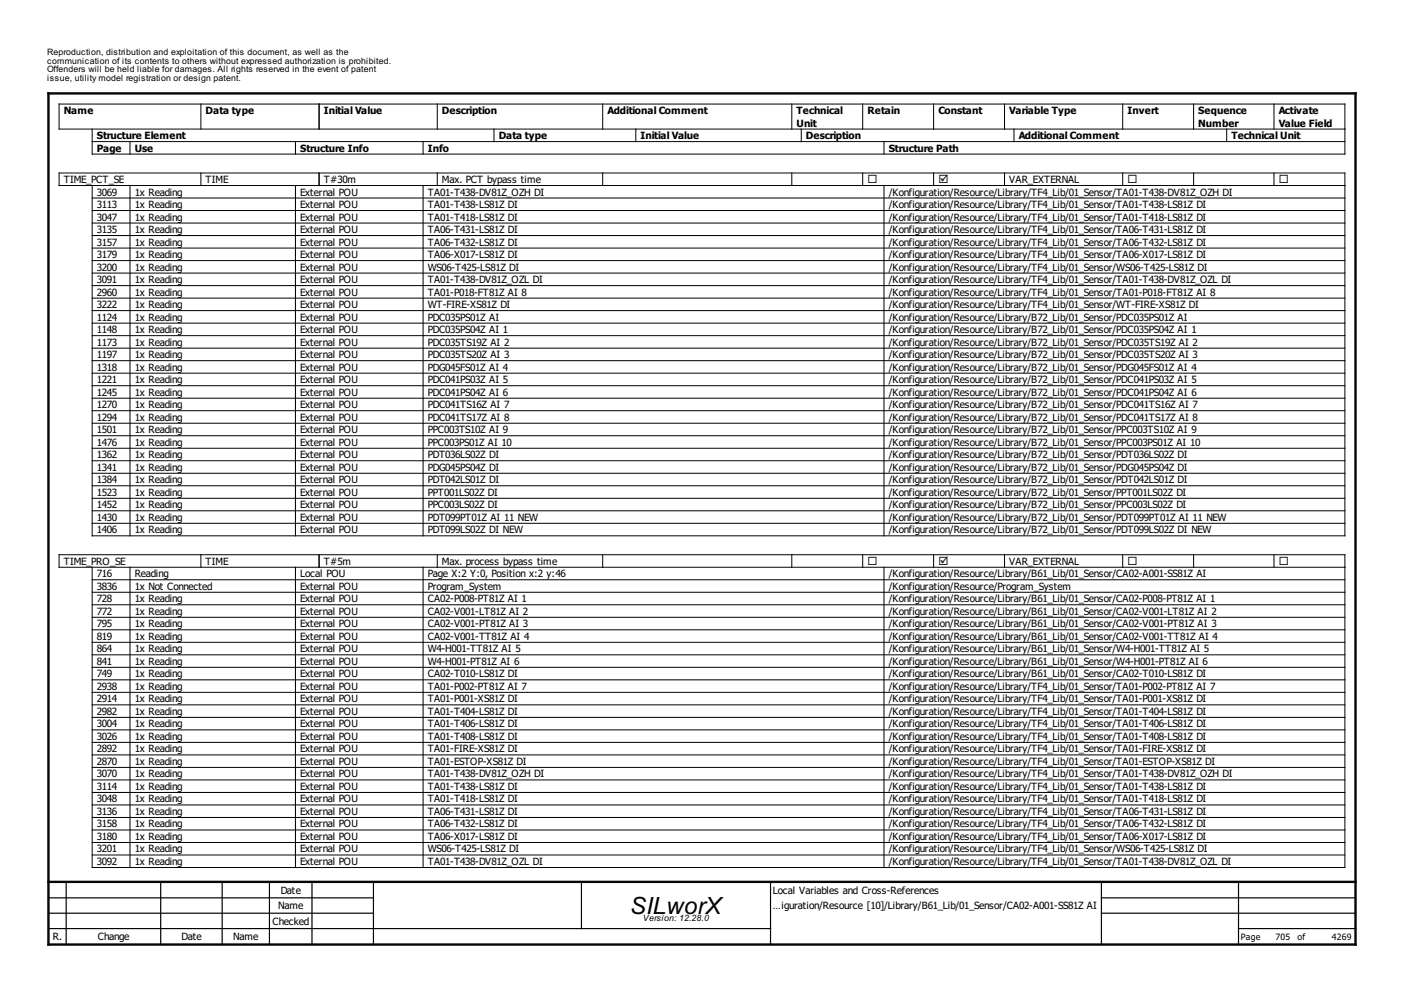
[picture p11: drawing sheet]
<svg xmlns="http://www.w3.org/2000/svg" width="297mm" height="210mm" viewBox="0 0 297 210" stroke-linecap="round" stroke-linejoin="round" font-family="sans-serif">
<defs><g id="words">
<text font-size="5" x="133.4" y="193.1">SILworX</text>
<g font-size="2.4">
<text x="183.5" y="38.7">¨</text>
<text x="198.5" y="38.7">þ</text>
<text x="238.5" y="38.7">¨</text>
<text x="270.5" y="38.7">¨</text>
<text x="183.5" y="119.4">¨</text>
<text x="198.5" y="119.4">þ</text>
<text x="238.5" y="119.4">¨</text>
<text x="270.5" y="119.4">¨</text>
</g>
<g font-size="2.1">
<text x="13.5" y="24.1">Name</text>
<text x="20.5" y="29.4">Structure Element</text>
<text x="43.5" y="24.1">Data type</text>
<text x="68.5" y="24.1">Initial Value</text>
<text x="93.5" y="24.1">Description</text>
<text x="105.5" y="29.4">Data type</text>
<text x="128.5" y="24.1">Additional Comment</text>
<text x="135.5" y="29.4">Initial Value</text>
<text x="168.5" y="24.1">Technical</text>
<text x="168.5" y="26.8">Unit</text>
<text x="170.5" y="29.4">Description</text>
<text x="183.5" y="24.1">Retain</text>
<text x="198.5" y="24.1">Constant</text>
<text x="213.5" y="24.1">Variable Type</text>
<text x="215.5" y="29.4">Additional Comment</text>
<text x="238.5" y="24.1">Invert</text>
<text x="253.5" y="24.1">Sequence</text>
<text x="253.5" y="26.8">Number</text>
<text x="260.5" y="29.4">Technical Unit</text>
<text x="270.5" y="24.1">Activate</text>
<text x="270.5" y="26.8">Value Field</text>
<text x="20.5" y="32">Page</text>
<text x="28.5" y="32">Use</text>
<text x="63.5" y="32">Structure Info</text>
<text x="90.5" y="32">Info</text>
<text x="188" y="32">Structure Path</text>
<text x="13.5" y="38.7">TIME_PCT_SE</text>
<text x="20.5" y="41.3">3069</text>
<text x="28.5" y="41.3">1x Reading</text>
<text x="43.5" y="38.7">TIME</text>
<text x="63.5" y="41.3">External POU</text>
<text x="68.5" y="38.7">T#30m</text>
<text x="90.5" y="41.3">TA01-T438-DV81Z_OZH DI</text>
<text x="93.5" y="38.7">Max. PCT bypass time</text>
<text x="188" y="41.3">/Konfiguration/Resource/Library/TF4_Lib/01_Sensor/TA01-T438-DV81Z_OZH DI</text>
<text x="213.5" y="38.7">VAR_EXTERNAL</text>
<text x="20.5" y="44">3113</text>
<text x="20.5" y="46.6">3047</text>
<text x="28.5" y="44">1x Reading</text>
<text x="28.5" y="46.6">1x Reading</text>
<text x="63.5" y="44">External POU</text>
<text x="63.5" y="46.6">External POU</text>
<text x="90.5" y="44">TA01-T438-LS81Z DI</text>
<text x="90.5" y="46.6">TA01-T418-LS81Z DI</text>
<text x="188" y="44">/Konfiguration/Resource/Library/TF4_Lib/01_Sensor/TA01-T438-LS81Z DI</text>
<text x="188" y="46.6">/Konfiguration/Resource/Library/TF4_Lib/01_Sensor/TA01-T418-LS81Z DI</text>
<text x="20.5" y="49.3">3135</text>
<text x="20.5" y="51.9">3157</text>
<text x="28.5" y="49.3">1x Reading</text>
<text x="28.5" y="51.9">1x Reading</text>
<text x="63.5" y="49.3">External POU</text>
<text x="63.5" y="51.9">External POU</text>
<text x="90.5" y="49.3">TA06-T431-LS81Z DI</text>
<text x="90.5" y="51.9">TA06-T432-LS81Z DI</text>
<text x="188" y="49.3">/Konfiguration/Resource/Library/TF4_Lib/01_Sensor/TA06-T431-LS81Z DI</text>
<text x="188" y="51.9">/Konfiguration/Resource/Library/TF4_Lib/01_Sensor/TA06-T432-LS81Z DI</text>
<text x="20.5" y="54.6">3179</text>
<text x="20.5" y="57.2">3200</text>
<text x="20.5" y="59.8">3091</text>
<text x="28.5" y="54.6">1x Reading</text>
<text x="28.5" y="57.2">1x Reading</text>
<text x="28.5" y="59.8">1x Reading</text>
<text x="63.5" y="54.6">External POU</text>
<text x="63.5" y="57.2">External POU</text>
<text x="63.5" y="59.8">External POU</text>
<text x="90.5" y="54.6">TA06-X017-LS81Z DI</text>
<text x="90.5" y="57.2">WS06-T425-LS81Z DI</text>
<text x="90.5" y="59.8">TA01-T438-DV81Z_OZL DI</text>
<text x="188" y="54.6">/Konfiguration/Resource/Library/TF4_Lib/01_Sensor/TA06-X017-LS81Z DI</text>
<text x="188" y="57.2">/Konfiguration/Resource/Library/TF4_Lib/01_Sensor/WS06-T425-LS81Z DI</text>
<text x="188" y="59.8">/Konfiguration/Resource/Library/TF4_Lib/01_Sensor/TA01-T438-DV81Z_OZL DI</text>
<text x="20.5" y="62.5">2960</text>
<text x="20.5" y="65.1">3222</text>
<text x="28.5" y="62.5">1x Reading</text>
<text x="28.5" y="65.1">1x Reading</text>
<text x="63.5" y="62.5">External POU</text>
<text x="63.5" y="65.1">External POU</text>
<text x="90.5" y="62.5">TA01-P018-FT81Z AI 8</text>
<text x="90.5" y="65.1">WT-FIRE-XS81Z DI</text>
<text x="188" y="62.5">/Konfiguration/Resource/Library/TF4_Lib/01_Sensor/TA01-P018-FT81Z AI 8</text>
<text x="188" y="65.1">/Konfiguration/Resource/Library/TF4_Lib/01_Sensor/WT-FIRE-XS81Z DI</text>
<text x="20.5" y="67.8">1124</text>
<text x="20.5" y="70.4">1148</text>
<text x="28.5" y="67.8">1x Reading</text>
<text x="28.5" y="70.4">1x Reading</text>
<text x="63.5" y="67.8">External POU</text>
<text x="63.5" y="70.4">External POU</text>
<text x="90.5" y="67.8">PDC035PS01Z AI</text>
<text x="90.5" y="70.4">PDC035PS04Z AI 1</text>
<text x="188" y="67.8">/Konfiguration/Resource/Library/B72_Lib/01_Sensor/PDC035PS01Z AI</text>
<text x="188" y="70.4">/Konfiguration/Resource/Library/B72_Lib/01_Sensor/PDC035PS04Z AI 1</text>
<text x="20.5" y="73.1">1173</text>
<text x="20.5" y="75.7">1197</text>
<text x="28.5" y="73.1">1x Reading</text>
<text x="28.5" y="75.7">1x Reading</text>
<text x="63.5" y="73.1">External POU</text>
<text x="63.5" y="75.7">External POU</text>
<text x="90.5" y="73.1">PDC035TS19Z AI 2</text>
<text x="90.5" y="75.7">PDC035TS20Z AI 3</text>
<text x="188" y="73.1">/Konfiguration/Resource/Library/B72_Lib/01_Sensor/PDC035TS19Z AI 2</text>
<text x="188" y="75.7">/Konfiguration/Resource/Library/B72_Lib/01_Sensor/PDC035TS20Z AI 3</text>
<text x="20.5" y="78.4">1318</text>
<text x="20.5" y="81">1221</text>
<text x="20.5" y="83.6">1245</text>
<text x="28.5" y="78.4">1x Reading</text>
<text x="28.5" y="81">1x Reading</text>
<text x="28.5" y="83.6">1x Reading</text>
<text x="63.5" y="78.4">External POU</text>
<text x="63.5" y="81">External POU</text>
<text x="63.5" y="83.6">External POU</text>
<text x="90.5" y="78.4">PDG045FS01Z AI 4</text>
<text x="90.5" y="81">PDC041PS03Z AI 5</text>
<text x="90.5" y="83.6">PDC041PS04Z AI 6</text>
<text x="188" y="78.4">/Konfiguration/Resource/Library/B72_Lib/01_Sensor/PDG045FS01Z AI 4</text>
<text x="188" y="81">/Konfiguration/Resource/Library/B72_Lib/01_Sensor/PDC041PS03Z AI 5</text>
<text x="188" y="83.6">/Konfiguration/Resource/Library/B72_Lib/01_Sensor/PDC041PS04Z AI 6</text>
<text x="20.5" y="86.3">1270</text>
<text x="20.5" y="88.9">1294</text>
<text x="28.5" y="86.3">1x Reading</text>
<text x="28.5" y="88.9">1x Reading</text>
<text x="63.5" y="86.3">External POU</text>
<text x="63.5" y="88.9">External POU</text>
<text x="90.5" y="86.3">PDC041TS16Z AI 7</text>
<text x="90.5" y="88.9">PDC041TS17Z AI 8</text>
<text x="188" y="86.3">/Konfiguration/Resource/Library/B72_Lib/01_Sensor/PDC041TS16Z AI 7</text>
<text x="188" y="88.9">/Konfiguration/Resource/Library/B72_Lib/01_Sensor/PDC041TS17Z AI 8</text>
<text x="20.5" y="91.6">1501</text>
<text x="20.5" y="94.2">1476</text>
<text x="28.5" y="91.6">1x Reading</text>
<text x="28.5" y="94.2">1x Reading</text>
<text x="63.5" y="91.6">External POU</text>
<text x="63.5" y="94.2">External POU</text>
<text x="90.5" y="91.6">PPC003TS10Z AI 9</text>
<text x="90.5" y="94.2">PPC003PS01Z AI 10</text>
<text x="188" y="91.6">/Konfiguration/Resource/Library/B72_Lib/01_Sensor/PPC003TS10Z AI 9</text>
<text x="188" y="94.2">/Konfiguration/Resource/Library/B72_Lib/01_Sensor/PPC003PS01Z AI 10</text>
<text x="20.5" y="96.9">1362</text>
<text x="20.5" y="99.5">1341</text>
<text x="28.5" y="96.9">1x Reading</text>
<text x="28.5" y="99.5">1x Reading</text>
<text x="63.5" y="96.9">External POU</text>
<text x="63.5" y="99.5">External POU</text>
<text x="90.5" y="96.9">PDT036LS02Z DI</text>
<text x="90.5" y="99.5">PDG045PS04Z DI</text>
<text x="188" y="96.9">/Konfiguration/Resource/Library/B72_Lib/01_Sensor/PDT036LS02Z DI</text>
<text x="188" y="99.5">/Konfiguration/Resource/Library/B72_Lib/01_Sensor/PDG045PS04Z DI</text>
<text x="20.5" y="102.2">1384</text>
<text x="20.5" y="104.8">1523</text>
<text x="20.5" y="107.4">1452</text>
<text x="28.5" y="102.2">1x Reading</text>
<text x="28.5" y="104.8">1x Reading</text>
<text x="28.5" y="107.4">1x Reading</text>
<text x="63.5" y="102.2">External POU</text>
<text x="63.5" y="104.8">External POU</text>
<text x="63.5" y="107.4">External POU</text>
<text x="90.5" y="102.2">PDT042LS01Z DI</text>
<text x="90.5" y="104.8">PPT001LS02Z DI</text>
<text x="90.5" y="107.4">PPC003LS02Z DI</text>
<text x="188" y="102.2">/Konfiguration/Resource/Library/B72_Lib/01_Sensor/PDT042LS01Z DI</text>
<text x="188" y="104.8">/Konfiguration/Resource/Library/B72_Lib/01_Sensor/PPT001LS02Z DI</text>
<text x="188" y="107.4">/Konfiguration/Resource/Library/B72_Lib/01_Sensor/PPC003LS02Z DI</text>
<text x="20.5" y="110.1">1430</text>
<text x="20.5" y="112.7">1406</text>
<text x="28.5" y="110.1">1x Reading</text>
<text x="28.5" y="112.7">1x Reading</text>
<text x="63.5" y="110.1">External POU</text>
<text x="63.5" y="112.7">External POU</text>
<text x="90.5" y="110.1">PDT099PT01Z AI 11 NEW</text>
<text x="90.5" y="112.7">PDT099LS02Z DI NEW</text>
<text x="188" y="110.1">/Konfiguration/Resource/Library/B72_Lib/01_Sensor/PDT099PT01Z AI 11 NEW</text>
<text x="188" y="112.7">/Konfiguration/Resource/Library/B72_Lib/01_Sensor/PDT099LS02Z DI NEW</text>
<text x="13.5" y="119.4">TIME_PRO_SE</text>
<text x="43.5" y="119.4">TIME</text>
<text x="68.5" y="119.4">T#5m</text>
<text x="93.5" y="119.4">Max. process bypass time</text>
<text x="213.5" y="119.4">VAR_EXTERNAL</text>
<text x="20.5" y="122">716</text>
<text x="20.5" y="124.7">3836</text>
<text x="28.5" y="122">Reading</text>
<text x="28.5" y="124.7">1x Not Connected</text>
<text x="63.5" y="122">Local POU</text>
<text x="63.5" y="124.7">External POU</text>
<text x="90.5" y="122">Page X:2 Y:0, Position x:2 y:46</text>
<text x="90.5" y="124.7">Program_System</text>
<text x="188" y="122">/Konfiguration/Resource/Library/B61_Lib/01_Sensor/CA02-A001-SS81Z AI</text>
<text x="188" y="124.7">/Konfiguration/Resource/Program_System</text>
<text x="20.5" y="127.3">728</text>
<text x="20.5" y="130">772</text>
<text x="28.5" y="127.3">1x Reading</text>
<text x="28.5" y="130">1x Reading</text>
<text x="63.5" y="127.3">External POU</text>
<text x="63.5" y="130">External POU</text>
<text x="90.5" y="127.3">CA02-P008-PT81Z AI 1</text>
<text x="90.5" y="130">CA02-V001-LT81Z AI 2</text>
<text x="188" y="127.3">/Konfiguration/Resource/Library/B61_Lib/01_Sensor/CA02-P008-PT81Z AI 1</text>
<text x="188" y="130">/Konfiguration/Resource/Library/B61_Lib/01_Sensor/CA02-V001-LT81Z AI 2</text>
<text x="20.5" y="132.6">795</text>
<text x="20.5" y="135.2">819</text>
<text x="20.5" y="137.9">864</text>
<text x="28.5" y="132.6">1x Reading</text>
<text x="28.5" y="135.2">1x Reading</text>
<text x="28.5" y="137.9">1x Reading</text>
<text x="63.5" y="132.6">External POU</text>
<text x="63.5" y="135.2">External POU</text>
<text x="63.5" y="137.9">External POU</text>
<text x="90.5" y="132.6">CA02-V001-PT81Z AI 3</text>
<text x="90.5" y="135.2">CA02-V001-TT81Z AI 4</text>
<text x="90.5" y="137.9">W4-H001-TT81Z AI 5</text>
<text x="188" y="132.6">/Konfiguration/Resource/Library/B61_Lib/01_Sensor/CA02-V001-PT81Z AI 3</text>
<text x="188" y="135.2">/Konfiguration/Resource/Library/B61_Lib/01_Sensor/CA02-V001-TT81Z AI 4</text>
<text x="188" y="137.9">/Konfiguration/Resource/Library/B61_Lib/01_Sensor/W4-H001-TT81Z AI 5</text>
<text x="20.5" y="140.5">841</text>
<text x="20.5" y="143.2">749</text>
<text x="28.5" y="140.5">1x Reading</text>
<text x="28.5" y="143.2">1x Reading</text>
<text x="63.5" y="140.5">External POU</text>
<text x="63.5" y="143.2">External POU</text>
<text x="90.5" y="140.5">W4-H001-PT81Z AI 6</text>
<text x="90.5" y="143.2">CA02-T010-LS81Z DI</text>
<text x="188" y="140.5">/Konfiguration/Resource/Library/B61_Lib/01_Sensor/W4-H001-PT81Z AI 6</text>
<text x="188" y="143.2">/Konfiguration/Resource/Library/B61_Lib/01_Sensor/CA02-T010-LS81Z DI</text>
<text x="20.5" y="145.8">2938</text>
<text x="20.5" y="148.5">2914</text>
<text x="28.5" y="145.8">1x Reading</text>
<text x="28.5" y="148.5">1x Reading</text>
<text x="63.5" y="145.8">External POU</text>
<text x="63.5" y="148.5">External POU</text>
<text x="90.5" y="145.8">TA01-P002-PT81Z AI 7</text>
<text x="90.5" y="148.5">TA01-P001-XS81Z DI</text>
<text x="188" y="145.8">/Konfiguration/Resource/Library/TF4_Lib/01_Sensor/TA01-P002-PT81Z AI 7</text>
<text x="188" y="148.5">/Konfiguration/Resource/Library/TF4_Lib/01_Sensor/TA01-P001-XS81Z DI</text>
<text x="20.5" y="151.1">2982</text>
<text x="20.5" y="153.8">3004</text>
<text x="28.5" y="151.1">1x Reading</text>
<text x="28.5" y="153.8">1x Reading</text>
<text x="63.5" y="151.1">External POU</text>
<text x="63.5" y="153.8">External POU</text>
<text x="90.5" y="151.1">TA01-T404-LS81Z DI</text>
<text x="90.5" y="153.8">TA01-T406-LS81Z DI</text>
<text x="188" y="151.1">/Konfiguration/Resource/Library/TF4_Lib/01_Sensor/TA01-T404-LS81Z DI</text>
<text x="188" y="153.8">/Konfiguration/Resource/Library/TF4_Lib/01_Sensor/TA01-T406-LS81Z DI</text>
<text x="20.5" y="156.4">3026</text>
<text x="20.5" y="159">2892</text>
<text x="20.5" y="161.7">2870</text>
<text x="28.5" y="156.4">1x Reading</text>
<text x="28.5" y="159">1x Reading</text>
<text x="28.5" y="161.7">1x Reading</text>
<text x="63.5" y="156.4">External POU</text>
<text x="63.5" y="159">External POU</text>
<text x="63.5" y="161.7">External POU</text>
<text x="90.5" y="156.4">TA01-T408-LS81Z DI</text>
<text x="90.5" y="159">TA01-FIRE-XS81Z DI</text>
<text x="90.5" y="161.7">TA01-ESTOP-XS81Z DI</text>
<text x="188" y="156.4">/Konfiguration/Resource/Library/TF4_Lib/01_Sensor/TA01-T408-LS81Z DI</text>
<text x="188" y="159">/Konfiguration/Resource/Library/TF4_Lib/01_Sensor/TA01-FIRE-XS81Z DI</text>
<text x="188" y="161.7">/Konfiguration/Resource/Library/TF4_Lib/01_Sensor/TA01-ESTOP-XS81Z DI</text>
<text x="20.5" y="164.3">3070</text>
<text x="20.5" y="167">3114</text>
<text x="28.5" y="164.3">1x Reading</text>
<text x="28.5" y="167">1x Reading</text>
<text x="63.5" y="164.3">External POU</text>
<text x="63.5" y="167">External POU</text>
<text x="90.5" y="164.3">TA01-T438-DV81Z_OZH DI</text>
<text x="90.5" y="167">TA01-T438-LS81Z DI</text>
<text x="188" y="164.3">/Konfiguration/Resource/Library/TF4_Lib/01_Sensor/TA01-T438-DV81Z_OZH DI</text>
<text x="188" y="167">/Konfiguration/Resource/Library/TF4_Lib/01_Sensor/TA01-T438-LS81Z DI</text>
<text x="20.5" y="169.6">3048</text>
<text x="20.5" y="172.3">3136</text>
<text x="28.5" y="169.6">1x Reading</text>
<text x="28.5" y="172.3">1x Reading</text>
<text x="63.5" y="169.6">External POU</text>
<text x="63.5" y="172.3">External POU</text>
<text x="90.5" y="169.6">TA01-T418-LS81Z DI</text>
<text x="90.5" y="172.3">TA06-T431-LS81Z DI</text>
<text x="188" y="169.6">/Konfiguration/Resource/Library/TF4_Lib/01_Sensor/TA01-T418-LS81Z DI</text>
<text x="188" y="172.3">/Konfiguration/Resource/Library/TF4_Lib/01_Sensor/TA06-T431-LS81Z DI</text>
<text x="20.5" y="174.9">3158</text>
<text x="20.5" y="177.6">3180</text>
<text x="28.5" y="174.9">1x Reading</text>
<text x="28.5" y="177.6">1x Reading</text>
<text x="63.5" y="174.9">External POU</text>
<text x="63.5" y="177.6">External POU</text>
<text x="90.5" y="174.9">TA06-T432-LS81Z DI</text>
<text x="90.5" y="177.6">TA06-X017-LS81Z DI</text>
<text x="188" y="174.9">/Konfiguration/Resource/Library/TF4_Lib/01_Sensor/TA06-T432-LS81Z DI</text>
<text x="188" y="177.6">/Konfiguration/Resource/Library/TF4_Lib/01_Sensor/TA06-X017-LS81Z DI</text>
<text x="20.5" y="180.2">3201</text>
<text x="20.5" y="182.8">3092</text>
<text x="28.5" y="180.2">1x Reading</text>
<text x="28.5" y="182.8">1x Reading</text>
<text x="63.5" y="180.2">External POU</text>
<text x="63.5" y="182.8">External POU</text>
<text x="90.5" y="180.2">WS06-T425-LS81Z DI</text>
<text x="90.5" y="182.8">TA01-T438-DV81Z_OZL DI</text>
<text x="188" y="180.2">/Konfiguration/Resource/Library/TF4_Lib/01_Sensor/WS06-T425-LS81Z DI</text>
<text x="188" y="182.8">/Konfiguration/Resource/Library/TF4_Lib/01_Sensor/TA01-T438-DV81Z_OZL DI</text>
<text x="59.4" y="189">Date</text>
<text x="163.5" y="189">Local Variables and Cross-References</text>
<text x="57.7" y="195.5">Checked</text>
<text x="58.9" y="192.2">Name</text>
<text x="163.5" y="192.2">…iguration/Resource [10]/Library/B61_Lib/01_Sensor/CA02-A001-SS81Z AI</text>
<text x="11.2" y="198.7">R.</text>
<text x="20.7" y="198.7">Change</text>
<text x="38.4" y="198.7">Date</text>
<text x="49.4" y="198.7">Name</text>
</g>
<g font-size="1.9">
<text x="10" y="11.6">Reproduction, distribution and exploitation of this document, as well as the</text>
<text x="10" y="13.4">communication of its contents to others without expressed authorization is prohibited.</text>
<text x="10" y="15.3">Offenders will be held liable for damages. All rights reserved in the event of patent</text>
<text x="10" y="17.1">issue, utility model registration or design patent.</text>
<text x="136" y="194.7">Version: 12.28.0</text>
<text x="262.5" y="198.7">Page</text>
<text x="269.9" y="198.7">705</text>
<text x="274.5" y="198.7">of</text>
<text x="281.8" y="198.7">4269</text>
</g>
</g></defs>
<path d="M10.3 19.7h276.5v180h-276.5zM10.3 186.4h276.5" fill="none" stroke="#000" stroke-width=".5"/>
<g fill="none" stroke="#000" stroke-width=".25">
<path d="M10.3 189.8h68.7M10.3 193h68.7M10.3 196.3h152.7M14 186.4v13.3M34 186.4v13.3M47 186.4v13.3M57 186.4v13.3M66 186.4v13.3M79 186.4v13.3M123 186.4v9.9M163 186.4v13.3M233 189.8h53.8"/>
<path d="M233 193h53.8M233 186.4v13.3M262 196.3h24.8M262 186.4v13.3"/>
</g>
<g fill="none" stroke="#000" stroke-width=".21">
<path d="M19.5 27.3v5.3h265v-10.6h-272v5.3h272M19.5 39.2v74.1h265v-76.7h-272v2.6h272M19.5 29.9h265M27.5 29.9v2.7M27.5 39.2v74.1M42.5 22v5.3M42.5 36.6v2.6M62.5 29.9v2.7M62.5 39.2v74.1M67.5 22v5.3M67.5 36.6v2.6M89.5 29.9v2.7"/>
<path d="M89.5 39.2v74.1M92.5 22v5.3M92.5 36.6v2.6M104.5 27.3v2.6M127.5 22v5.3M127.5 36.6v2.6M134.5 27.3v2.6M167.5 22v5.3M167.5 36.6v2.6M169.5 27.3v2.6M182.5 22v5.3M182.5 36.6v2.6"/>
<path d="M187 29.9v2.7M187 39.2v74.1M197.5 22v5.3M197.5 36.6v2.6M212.5 22v5.3M212.5 36.6v2.6M214.5 27.3v2.6M237.5 22v5.3M237.5 36.6v2.6M252.5 22v5.3M252.5 36.6v2.6M259.5 27.3v2.6"/>
<path d="M269.5 22v5.3M269.5 36.6v2.6M19.5 41.9h265M19.5 44.5h265M19.5 47.1h265M19.5 49.8h265M19.5 52.4h265M19.5 55.1h265M19.5 57.7h265M19.5 60.4h265M19.5 63h265M19.5 65.7h265"/>
<path d="M19.5 68.3h265M19.5 71h265M19.5 73.6h265M19.5 76.2h265M19.5 78.9h265M19.5 81.5h265M19.5 84.2h265M19.5 86.8h265M19.5 89.5h265M19.5 92.1h265M19.5 94.8h265M19.5 97.4h265"/>
<path d="M19.5 119.9v63.5h265v-66.1h-272v2.6h272M19.5 100h265M19.5 102.7h265M19.5 105.3h265M19.5 108h265M19.5 110.6h265M27.5 119.9v63.5M42.5 117.3v2.6M62.5 119.9v63.5M67.5 117.3v2.6M89.5 119.9v63.5M92.5 117.3v2.6"/>
<path d="M127.5 117.3v2.6M167.5 117.3v2.6M182.5 117.3v2.6M187 119.9v63.5M197.5 117.3v2.6M212.5 117.3v2.6M237.5 117.3v2.6M252.5 117.3v2.6M269.5 117.3v2.6M19.5 122.6h265M19.5 125.2h265M19.5 127.8h265"/>
<path d="M19.5 130.5h265M19.5 133.1h265M19.5 135.8h265M19.5 138.4h265M19.5 141.1h265M19.5 143.7h265M19.5 146.4h265M19.5 149h265M19.5 151.6h265M19.5 154.3h265M19.5 156.9h265M19.5 159.6h265"/>
<path d="M19.5 162.2h265M19.5 164.9h265M19.5 167.5h265M19.5 170.2h265M19.5 172.8h265M19.5 175.4h265M19.5 178.1h265M19.5 180.7h265"/>
</g>
<use href="#words"/>
</svg>
